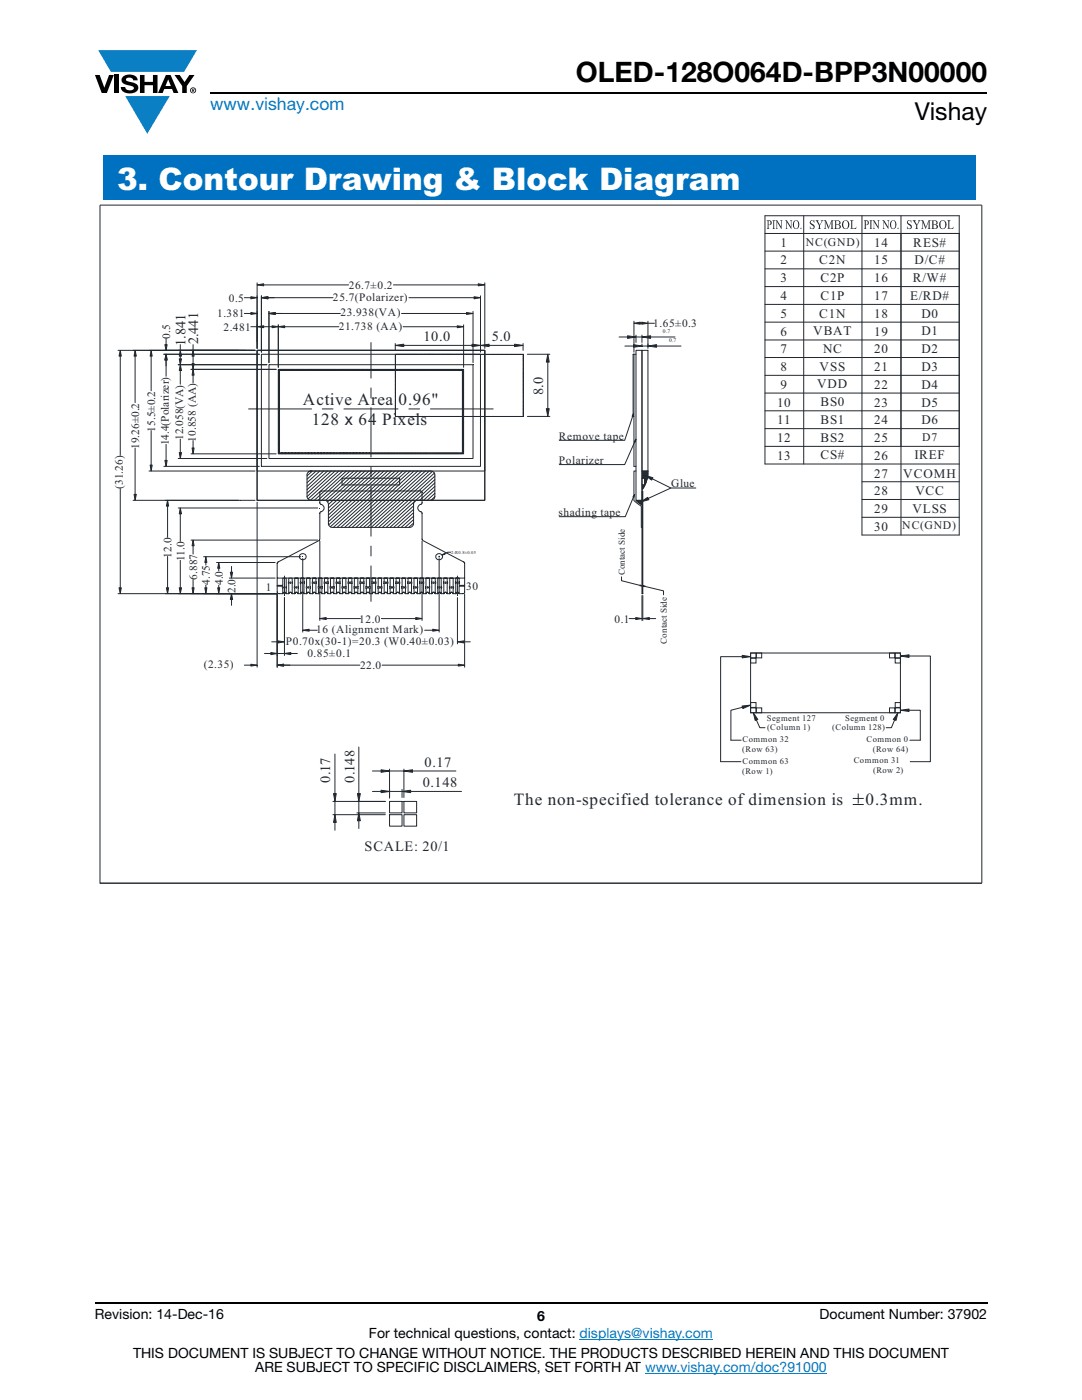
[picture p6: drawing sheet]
<svg xmlns="http://www.w3.org/2000/svg" width="216mm" height="279mm" viewBox="0 0 216 279" stroke-linecap="round" stroke-linejoin="round" font-family="sans-serif">
<defs><g id="words">
<text font-size="6.2" fill="#fff" x="23.4" y="37.9">3. Contour Drawing &amp; Block Diagram</text>
<text font-size="5.6" x="114.9" y="16.4">OLED-128O064D-BPP3N00000</text>
<text font-size="4.9" x="182.5" y="24">Vishay</text>
<text font-size="3.5" fill="#007ec4" x="42" y="21.9">www.vishay.com</text>
<g font-size="3.4" fill="#212830">
<text x="60.4" y="80.9">Active Area 0.96&quot;</text>
<text x="62.2" y="84.8">128 x 64 Pixels</text>
<text x="102.5" y="160.7">The non-specified tolerance of dimension is</text>
<text x="172.7" y="160.7">0.3mm.</text>
</g>
<g font-size="2.9" fill="#212830">
<text x="37" y="69" transform="rotate(-90 37 69)">1.841</text>
<text x="39.5" y="68.7" transform="rotate(-90 39.5 68.7)">2.441</text>
<text x="84.5" y="68.1">10.0</text>
<text x="98.1" y="68.1">5.0</text>
<text x="108.4" y="78.8" transform="rotate(-90 108.4 78.8)">8.0</text>
<text x="84.7" y="153.1">0.17</text>
<text x="65.9" y="156.2" transform="rotate(-90 65.9 156.2)">0.17</text>
<text x="70.7" y="156.2" transform="rotate(-90 70.7 156.2)">0.148</text>
<text x="84.4" y="157.1">0.148</text>
<text x="72.7" y="169.8">SCALE: 20/1</text>
</g>
<g font-size="2.8">
<text x="18.9" y="263.3">Revision: 14-Dec-16</text>
<text x="107.2" y="263.6">6</text>
<text x="163.6" y="263.3">Document Number: 37902</text>
<text x="73.6" y="267.1">For technical questions, contact: displays@vishay.com</text>
<text x="26.5" y="271">THIS DOCUMENT IS SUBJECT TO CHANGE WITHOUT NOTICE. THE PRODUCTS DESCRIBED HEREIN AND THIS DOCUMENT</text>
<text x="50.9" y="273.8">ARE SUBJECT TO SPECIFIC DISCLAIMERS, SET FORTH AT www.vishay.com/doc?91000</text>
</g>
<g font-size="2.6" fill="#212830">
<text x="155.8" y="52.8">2</text>
<text x="155.8" y="49.3">1</text>
<text x="163.5" y="52.8">C2N</text>
<text x="174.5" y="52.8">15</text>
<text x="174.5" y="49.2">14</text>
<text x="182.2" y="49.2">RES#</text>
<text x="182.5" y="52.7">D/C#</text>
<text x="155.8" y="56.3">3</text>
<text x="155.8" y="59.9">4</text>
<text x="163.7" y="56.3">C2P</text>
<text x="163.7" y="59.9">C1P</text>
<text x="174.5" y="56.3">16</text>
<text x="174.5" y="59.9">17</text>
<text x="181.6" y="59.8">E/RD#</text>
<text x="182.2" y="56.3">R/W#</text>
<text x="155.8" y="63.4">5</text>
<text x="163.5" y="63.4">C1N</text>
<text x="174.5" y="63.4">18</text>
<text x="183.8" y="63.4">D0</text>
<text x="155.8" y="67">6</text>
<text x="155.8" y="70.5">7</text>
<text x="162.3" y="66.9">VBAT</text>
<text x="164.2" y="70.5">NC</text>
<text x="174.5" y="67">19</text>
<text x="174.5" y="70.5">20</text>
<text x="183.8" y="66.9">D1</text>
<text x="183.8" y="70.5">D2</text>
<text x="155.8" y="77.6">9</text>
<text x="155.8" y="74">8</text>
<text x="163.1" y="77.5">VDD</text>
<text x="163.5" y="74">VSS</text>
<text x="174.5" y="74">21</text>
<text x="174.5" y="77.6">22</text>
<text x="183.8" y="74">D3</text>
<text x="183.8" y="77.6">D4</text>
<text x="155.1" y="81.1">10</text>
<text x="163.7" y="81.1">BS0</text>
<text x="174.5" y="81.1">23</text>
<text x="183.8" y="81.1">D5</text>
<text x="155.1" y="84.7">11</text>
<text x="155.1" y="88.2">12</text>
<text x="163.7" y="84.6">BS1</text>
<text x="163.7" y="88.2">BS2</text>
<text x="174.5" y="84.7">24</text>
<text x="174.5" y="88.2">25</text>
<text x="183.8" y="84.7">D6</text>
<text x="155.1" y="91.7">13</text>
<text x="163.7" y="91.7">CS#</text>
<text x="174.5" y="91.8">26</text>
<text x="174.5" y="95.3">27</text>
<text x="180.2" y="95.3">VCOMH</text>
<text x="182.5" y="91.7">IREF</text>
<text x="174.5" y="98.8">28</text>
<text x="182.6" y="98.8">VCC</text>
<text x="174.5" y="102.4">29</text>
<text x="174.5" y="105.9">30</text>
<text x="182.1" y="102.4">VLSS</text>
</g>
<g font-size="2.3" fill="#212830">
<text x="160.8" y="49.2">NC(GND)</text>
<text x="66.4" y="60">25.7(Polarizer)</text>
<text x="69.6" y="57.6">26.7±0.2</text>
<text x="43.3" y="63.3">1.381</text>
<text x="44.6" y="66">2.481</text>
<text x="45.7" y="60.2">0.5</text>
<text x="67.6" y="65.8">21.738 (AA)</text>
<text x="67.9" y="63.1">23.938(VA)</text>
<text x="130.4" y="65.3">1.65±0.3</text>
<text x="33.9" y="67.6" transform="rotate(-90 33.9 67.6)">0.5</text>
<text x="27.8" y="89.6" transform="rotate(-90 27.8 89.6)">19.26±0.2</text>
<text x="31" y="86.1" transform="rotate(-90 31 86.1)">15.5±0.2</text>
<text x="33.7" y="88.9" transform="rotate(-90 33.7 88.9)">14.4(Polarizer)</text>
<text x="36.6" y="87.8" transform="rotate(-90 36.6 87.8)">12.058(VA)</text>
<text x="39.1" y="88.1" transform="rotate(-90 39.1 88.1)">10.858 (AA)</text>
<text x="111.5" y="87.7">Remove tape</text>
<text x="184" y="88.1">D7</text>
<text x="111.5" y="92.6">Polarizer</text>
<text x="24.5" y="97.5" transform="rotate(-90 24.5 97.5)">(31.26)</text>
<text x="133.9" y="97.2">Glue</text>
<text x="111.5" y="103">shading tape</text>
<text x="180" y="105.6">NC(GND)</text>
<text x="34.2" y="111.3" transform="rotate(-90 34.2 111.3)">12.0</text>
<text x="36.8" y="112" transform="rotate(-90 36.8 112)">11.0</text>
<text x="39.3" y="115.7" transform="rotate(-90 39.3 115.7)">6.887</text>
<text x="41.9" y="116.7" transform="rotate(-90 41.9 116.7)">4.75</text>
<text x="44.5" y="116.8" transform="rotate(-90 44.5 116.8)">4.0</text>
<text x="47" y="118.3" transform="rotate(-90 47 118.3)">2.0</text>
<text x="53" y="117.9">1</text>
<text x="93" y="117.8">30</text>
<text x="71.7" y="124.2">12.0</text>
<text x="122.6" y="124.2">0.1</text>
<text x="57" y="128.6">P0.70x(30-1)=20.3 (W0.40±0.03)</text>
<text x="61.3" y="131.2">0.85±0.1</text>
<text x="63.1" y="126.3">16 (Alignment Mark)</text>
<text x="40.7" y="133.3">(2.35)</text>
<text x="71.8" y="133.5">22.0</text>
</g>
<g font-size="1.8" fill="#212830">
<text x="124.7" y="114.8" transform="rotate(-90 124.7 114.8)">Contact Side</text>
<text x="133.1" y="128.5" transform="rotate(-90 133.1 128.5)">Contact Side</text>
</g>
<g font-size="1.7" fill="#212830">
<text x="153" y="143.8">Segment 127</text>
<text x="168.6" y="143.8">Segment 0</text>
<text x="148.1" y="150">(Row 63)</text>
<text x="148.1" y="148">Common 32</text>
<text x="153.1" y="145.8">(Column 1)</text>
<text x="166" y="145.8">(Column 128)</text>
<text x="172.9" y="148">Common 0</text>
<text x="174.2" y="150">(Row 64)</text>
<text x="148.1" y="154.5">(Row 1)</text>
<text x="148.1" y="152.5">Common 63</text>
<text x="170.3" y="152.3">Common 31</text>
<text x="174.2" y="154.3">(Row 2)</text>
</g>
<g font-size="1.1" fill="#212830">
<text x="132.3" y="66.5">0.7</text>
<text x="133.5" y="68.3">0.7</text>
</g>
<text font-size=".9" fill="#212830" x="90" y="110.5">2-R0.8±0.05</text>
</g></defs>
<g fill="#0a7fc3">
<path d="M19.6 10h19.7l-2.6 4.3h-1.1h-13.5z"/>
<path d="M25 19.2h8.9l-4.5 7.5z"/>
</g>
<g fill="#000">
<path d="M18.9 15h1l.9 2.5 1-2.5h.9l-1.4 3.6h-1zM22.9 15h.9v3.6h-.9zM24.6 15.3a2.1 2.1 0 0 1 2.8 .3l.1 .4h-.9a.79 .79 0 0 0-.7-.5 .79 .79 0 0 0-.8 .4l.3 .3 1 .2a1.08 1.08 0 0 1 1.2 1 1.08 1.08 0 0 1-1.1 1.2 1.73 1.73 0 0 1-2.4-1.2h.9a.96 .96 0 0 0 .8 .6 .96 .96 0 0 0 .9-.4 1.31 1.31 0 0 0-1.2-.6 1.03 1.03 0 0 1-1.1-.6 1.03 1.03 0 0 1 .2-1.1zM27.9 15h.9v1.3h1.7v-1.3h.9v3.6h-.9v-1.6h-1.7v1.6h-.9zM34.8 15h1.1l.9 1.4 1-1.4h1l-1.5 2.2v1.4h-.9v-1.4z"/>
<path d="M33.6 15.9l.5 1.3h-1.1zM33.1 15l-1.6 3.6h1l.3-.8h1.5l.3 .8h1l-1.6-3.6z"/>
<path d="M38.4 17.8h.2v.2h-.2zM38.3 17.7v.7h.1v-.3l.4 .3-.2-.3 .2-.2-.1-.2z"/>
<path d="M38.1 18a.46 .46 0 0 1 .9 0 .46 .46 0 0 1-.9 0zM37.9 18a.6 .6 0 0 0 1.2 0 .6 .6 0 0 0-1.2 0z"/>
</g>
<path d="M42 18.6h155M18.9 260h178.1" fill="none" stroke="#000" stroke-width=".36"/>
<path d="M115.6 267.3h26.7M128.7 274h36.3" fill="none" stroke="#007ec4" stroke-width=".2"/>
<path d="M18.9 30.7h178.1v172.8h-178.1z" fill="#fff"/>
<path d="M20.6 31.1h174.2v8.8h-174.2z" fill="#0070c0"/>
<g fill="none" stroke="#212830" stroke-width=".2">
<path d="M20 40.9h175.9v135.4h-175.9zM149.8 130.3h29.9v11.9h-29.9zM149.8 131.3h1.1v1h-1.1zM149.8 130.3h1.1v1h-1.1zM150.9 130.3h1.1v1h-1.1zM177.5 130.3h1.1v1h-1.1zM178.6 130.3h1.1v1h-1.1zM178.6 131.3h1.1v1h-1.1zM149.8 140.2h1.1v1h-1.1zM149.8 141.3h1.1v.9h-1.1zM150.9 141.3h1.1v.9h-1.1zM170.2 159.3h2.1"/>
<path d="M171.2 158.4v2M177.5 141.3h1.1v.9h-1.1zM178.6 141.3h1.1v.9h-1.1zM178.6 140.2h1.1v1h-1.1zM20 176.3h175.9M170.2 160.6h2.1"/>
</g>
<path d="M148.1 130.8l1.7 .3-1.7 .2z" fill="#212830"/>
<path d="M148.1 131.1h-4.3v20.9h4.1M148.1 130.8l1.7 .3-1.7 .2z" fill="none" stroke="#212830" stroke-width=".2"/>
<path d="M148.1 140.9l1.7-.2-1.6 .7z" fill="#212830"/>
<path d="M148.1 140.9l1.7-.2-1.6 .7zM148.2 141.1l-2.4 .6v6h2.1" fill="none" stroke="#212830" stroke-width=".2"/>
<path d="M150.3 142.2l.9 1.4-.5 .2z" fill="#212830"/>
<path d="M150.3 142.2l.9 1.4-.5 .2zM150.9 143.7l.7 1.5h1" fill="none" stroke="#212830" stroke-width=".2"/>
<path d="M179.7 130.9l1.7-.2v.5z" fill="#212830"/>
<path d="M179.7 130.9l1.7-.2v.5zM181.4 130.9h4.2v21.1h-4" fill="none" stroke="#212830" stroke-width=".2"/>
<path d="M179.7 141.7l1.7-.2v.5z" fill="#212830"/>
<path d="M179.7 141.7l1.7-.2v.5zM181.4 141.7h2.2v6h-2.1" fill="none" stroke="#212830" stroke-width=".2"/>
<path d="M179.2 142.2l-.4 1.6-.6-.2z" fill="#212830"/>
<path d="M178.5 143.7l-.6 1.5h-1.1M179.2 142.2l-.4 1.6-.6-.2z" fill="none" stroke="#212830" stroke-width=".2"/>
<g fill="#212830">
<path d="M161.6 45.1l.2 .5h.3l-.5 .1z" fill-rule="evenodd"/>
<path d="M162 44l.5-.1v.6l-.3-.4z" fill-rule="evenodd"/>
<path d="M161.7 44.1l.3-.2 .3 .1-.5 .1a.49 .49 0 0 0 .5 .7l.3 .5-.1 .3-.2 .1-.6-.1h.6v-.4a1.11 1.11 0 0 1-.7-1z" fill-rule="evenodd"/>
<path d="M163.8 44h.5l-.2 .1-.5 .9 .3-.9z" fill-rule="evenodd"/>
<path d="M162.7 44h.7l-.2 .1 .4 .9 .1 .6 .2 .1h-.7l.2-.1v-.6z" fill-rule="evenodd"/>
<path d="M164.6 44.1l.1 .1v1.4l.2 .1h-.5l.2-.3z" fill-rule="evenodd"/>
<path d="M165.9 44.2l.3-.1-.1 1.3 .2 .3h-.6l.2-.1z" fill-rule="evenodd"/>
<path d="M164.4 44h.4l.6 1.3-.1 .4-.6-1.5z" fill-rule="evenodd"/>
<path d="M165.9 44h.4l-.4 .2-.6 1.5z" fill-rule="evenodd"/>
<path d="M167.1 44.9h.6v.6l-.1 .1h-.5l.3-.1 .1-.2v-.2z" fill-rule="evenodd"/>
<path d="M166.5 44h.6l-.2 .1v.6l.6 .1-.6 .1v.7h.7l-1.2 .1 .2-.3v-1.1z" fill-rule="evenodd"/>
<path d="M166.4 44h.7a.47 .47 0 0 1 .6 .2 .47 .47 0 0 1-.2 .6h-.4l.3-.2v-.4z" fill-rule="evenodd"/>
<path d="M168.2 44.1l.5-.1a.9 .9 0 0 0-.5 .8 .9 .9 0 0 0 .5 .8 .73 .73 0 0 1-.7-.3 .73 .73 0 0 1 .1-.8z" fill-rule="evenodd"/>
<path d="M168.4 44a.86 .86 0 0 1 1.1 .8 .86 .86 0 0 1-1 .9 .9 .9 0 0 0 .6-1.5l-.2-.2z" fill-rule="evenodd"/>
<path d="M169.6 45.7l1-.1 .3-.4-.1 .5z" fill-rule="evenodd"/>
<path d="M169.6 44h.7l-.2 .1v1.4l.2 .1-.6 .1 .2-.3v-1.1z" fill-rule="evenodd"/>
</g>
<path d="M152.6 43.1h38.8M152.6 46.6h38.8" fill="none" stroke="#212830" stroke-width=".2"/>
<g fill="#212830">
<path d="M153.1 44.1h.4h-.2v.7l.2 .1h-.2v.5l.3 .3h-.6l.2-.3z" fill-rule="evenodd"/>
<path d="M153 44h.4a.48 .48 0 0 1 .6 .5 .48 .48 0 0 1-.7 .4 .41 .41 0 0 0 .5-.4 .41 .41 0 0 0-.3-.4z" fill-rule="evenodd"/>
<path d="M154.1 44h.6l-.2 .3v1.1l.2 .3h-.6l.2-.3v-1.3z" fill-rule="evenodd"/>
<path d="M155 44.2l.1 .1v1.3l.1 .1h-.4l.2-.1z" fill-rule="evenodd"/>
<path d="M154.7 44h.4l.8 1.3v.4z" fill-rule="evenodd"/>
<path d="M155.7 44h.4l-.1 .1v1.6l-.2-1.6z" fill-rule="evenodd"/>
<path d="M156.9 44.2l.1 1.4 .2 .1h-.5l.2-.1z" fill-rule="evenodd"/>
<path d="M156.7 44h.3l.8 1.3 .1 .4z" fill-rule="evenodd"/>
<path d="M157.7 44h.4l-.2 .1v1.6l-.1-1.4z" fill-rule="evenodd"/>
<path d="M158.4 44.1l.4-.1a.95 .95 0 0 0 0 1.6l-.1 .1a1.13 1.13 0 0 1-.3-1.6z" fill-rule="evenodd"/>
<path d="M158.6 44h.1a.88 .88 0 0 1 .8 .9 .88 .88 0 0 1-.8 .8 .94 .94 0 0 0 .6-.8 .94 .94 0 0 0-.5-.9z" fill-rule="evenodd"/>
<path d="M159.8 45.5h.1v.2h-.1z" fill-rule="evenodd"/>
</g>
<g fill="none" stroke="#212830" stroke-width=".2">
<path d="M152.6 43.1v49.5M160.4 43.1v49.5M172 46.6h19.4v42.5h-38.8M172 43.1v63.7M179.8 46.6v42.5M191.4 50.1h-38.8M191.4 53.7h-38.8M191.4 57.2h-38.8M191.4 60.8h-38.8M191.4 64.3h-38.8M191.4 67.8h-38.8M191.4 71.3l-38.8 .1"/>
<path d="M191.4 74.9h-38.8M191.4 78.4h-38.8M191.4 82h-38.8M191.4 85.5h-38.8"/>
</g>
<g fill="#212830">
<path d="M181 45.1l.2 .5h.2l-.4 .1z" fill-rule="evenodd"/>
<path d="M181.4 44l.4-.1v.6l-.2-.4z" fill-rule="evenodd"/>
<path d="M181.1 44.1l.3-.2 .4 .1-.6 .1-.1 .2 .2 .3a.57 .57 0 0 1 .6 .5 .57 .57 0 0 1-.5 .6l-.3-.1h.5a.61 .61 0 0 0-.5-.9l-.1-.3z" fill-rule="evenodd"/>
<path d="M183.2 44h.5l-.2 .1-.5 .9 .3-.9z" fill-rule="evenodd"/>
<path d="M182.1 44h.6l-.1 .1v.2a1.58 1.58 0 0 1 .5 1.3l.1 .1h-.6l.2-.1v-.6z" fill-rule="evenodd"/>
<path d="M184 44.1l.1 .1v1.4l.2 .1h-.5l.2-.3z" fill-rule="evenodd"/>
<path d="M185.3 44.2l.2-.1v1.3v.2l.2 .1h-.6l.2-.1z" fill-rule="evenodd"/>
<path d="M183.8 44h.4l.6 1.3-.1 .4-.6-1.5z" fill-rule="evenodd"/>
<path d="M185.3 44h.4l-.4 .2-.6 1.5z" fill-rule="evenodd"/>
<path d="M186.5 44.9l.6 .1 .1 .2-.3 .4h-.4l.3-.1 .1-.2v-.2z" fill-rule="evenodd"/>
<path d="M185.9 44h.6l-.2 .1v.6l.6 .1-.6 .1v.7h.6l-1.1 .1 .2-.1v-1.5z" fill-rule="evenodd"/>
<path d="M185.8 44h.7a.47 .47 0 0 1 .5 .2 .47 .47 0 0 1-.1 .6h-.4l.3-.2v-.4z" fill-rule="evenodd"/>
<path d="M187.6 44.1l.5-.1a.9 .9 0 0 0-.5 .8 .9 .9 0 0 0 .5 .8 .82 .82 0 0 1-.7-.5 .82 .82 0 0 1 .2-.9z" fill-rule="evenodd"/>
<path d="M187.8 44a.86 .86 0 0 1 1.1 .8 .86 .86 0 0 1-1 .9 .89 .89 0 0 0 .7-.8 .89 .89 0 0 0-.5-.9z" fill-rule="evenodd"/>
<path d="M189 45.7l1-.1 .3-.4-.1 .5z" fill-rule="evenodd"/>
<path d="M189 44h.7l-.3 .3v1.1l.3 .2-.6 .1 .1-.3v-1.1z" fill-rule="evenodd"/>
<path d="M172.5 44.1h.4l-.1 1.5 .1 .1h-.5l.2-.1z" fill-rule="evenodd"/>
<path d="M172.4 44l.9 .1v.6l-.2 .2h-.3a.41 .41 0 0 0 .4-.4 .41 .41 0 0 0-.3-.4z" fill-rule="evenodd"/>
<path d="M173.5 44h.5l-.1 .3v1.3l.1 .1h-.5l.2-.1v-1.5z" fill-rule="evenodd"/>
<path d="M174.4 44.2l.1 1.4 .1 .1h-.4l.2-.3z" fill-rule="evenodd"/>
<path d="M174.1 44h.4l.7 1.3 .1 .4z" fill-rule="evenodd"/>
<path d="M175.1 44h.4l-.2 .3v1.4l-.1-1.6z" fill-rule="evenodd"/>
<path d="M176.3 44.2l.1 1.4 .2 .1h-.5l.2-.3z" fill-rule="evenodd"/>
<path d="M176 44h.4l.8 1.3v.4z" fill-rule="evenodd"/>
<path d="M177 44h.5l-.2 .3v1.4l-.1-1.6z" fill-rule="evenodd"/>
<path d="M177.8 44.1l.4-.1a.99 .99 0 0 0 0 1.6l-.2 .1a1.07 1.07 0 0 1-.2-1.6z" fill-rule="evenodd"/>
<path d="M177.9 44h.2a.88 .88 0 0 1 .8 .9 .88 .88 0 0 1-.9 .8 .92 .92 0 0 0 .7-.7 .92 .92 0 0 0-.3-1z" fill-rule="evenodd"/>
<path d="M179.1 45.5h.2v.2h-.2z" fill-rule="evenodd"/>
</g>
<path d="M179.8 43.1v63.7M191.4 43.1v63.7h-19.4M152.6 92.6h38.8M172 96.1h19.4M172 99.7h19.4M172 103.2h19.4M74.3 157.9h1.7M77.7 157.5v1.7M77.7 157.9h2.5M80.2 157.5v1.7M81.9 157.9h10.2" fill="none" stroke="#212830" stroke-width=".2"/>
<path d="M76 157.7l1.7 .3-1.7 .2z" fill="#212830"/>
<path d="M76 157.7l1.7 .2-1.7 .3z" fill="none" stroke="#212830" stroke-width=".2"/>
<path d="M80.2 158l1.7-.3v.5z" fill="#212830"/>
<path d="M74.3 153.9h1.7M77.7 153.5v5.8M77.7 153.9h2.9M80.2 157.9l1.7-.2v.5zM80.6 153.5v5.7M82.3 153.9h8.7" fill="none" stroke="#212830" stroke-width=".2"/>
<path d="M76 153.6l1.7 .3-1.7 .2z" fill="#212830"/>
<path d="M76 153.6l1.7 .3-1.7 .2z" fill="none" stroke="#212830" stroke-width=".2"/>
<path d="M80.6 153.9l1.7-.3v.5z" fill="#212830"/>
<path d="M71.2 159.9h5.7M71.6 149.1v9.3M71.6 159.9v2.3M80.6 153.9l1.7-.3v.5zM71.2 162.2h5.7M71.6 163.8v1.5" fill="none" stroke="#212830" stroke-width=".2"/>
<path d="M71.6 162.2l.3 1.6h-.6z" fill="#212830"/>
<path d="M71.6 162.2l.3 1.6h-.6z" fill="none" stroke="#212830" stroke-width=".2"/>
<path d="M71.3 158.4h.6l-.3 1.5z" fill="#212830"/>
<path d="M66.4 159.9h10.5M66.8 150.5v7.9M66.8 159.9v2.7M71.3 158.4h.6l-.3 1.5zM66.4 162.6h10.5M66.8 164.1v1.6" fill="none" stroke="#212830" stroke-width=".2"/>
<path d="M66.8 162.6l.3 1.5h-.5z" fill="#212830"/>
<path d="M66.8 162.6l.3 1.5h-.5z" fill="none" stroke="#212830" stroke-width=".2"/>
<path d="M66.6 158.4h.5l-.3 1.5z" fill="#212830"/>
<path d="M35.6 72.8h17.7M36 73.9v2.8M35.6 91.5h17.7M36 87.6v2.7M66.6 158.4h.5l-.3 1.5z" fill="none" stroke="#212830" stroke-width=".2"/>
<path d="M36 72.8l.2 1.1h-.4z" fill="#212830"/>
<path d="M36 72.8l.2 1.1h-.4z" fill="none" stroke="#212830" stroke-width=".2"/>
<path d="M35.8 90.3h.4l-.2 1.2z" fill="#212830"/>
<path d="M29.7 69.9h21.2M30.2 71.1v6.9M29.7 94h21.2M30.2 85.9v6.9M35.8 90.3h.4l-.2 1.2z" fill="none" stroke="#212830" stroke-width=".2"/>
<path d="M30 92.8h.4l-.2 1.2z" fill="#212830"/>
<path d="M30 92.8h.4l-.2 1.2z" fill="none" stroke="#212830" stroke-width=".2"/>
<path d="M30.2 69.9l.2 1.2h-.4z" fill="#212830"/>
<path d="M51.3 56.4v13.1M52.6 56.9h17M78.5 56.9h16.9M96.7 56.4v13.1M30.2 69.9l.2 1.2h-.4z" fill="none" stroke="#212830" stroke-width=".2"/>
<path d="M95.4 56.6l1.3 .3-1.3 .1z" fill="#212830"/>
<path d="M95.4 56.6l1.3 .3-1.3 .1z" fill="none" stroke="#212830" stroke-width=".2"/>
<path d="M51.3 56.9l1.3-.3v.4z" fill="#212830"/>
<path d="M51.3 56.9l1.3-.3v.4zM23.5 69.9h27.4M24 71.1v19.8M24 97.5v19.8M23.5 118.5h31.7" fill="none" stroke="#212830" stroke-width=".2"/>
<path d="M23.8 117.3h.4l-.2 1.2z" fill="#212830"/>
<path d="M23.8 117.3h.4l-.2 1.2z" fill="none" stroke="#212830" stroke-width=".2"/>
<path d="M24 69.9l.2 1.2h-.4z" fill="#212830"/>
<path d="M24 69.9l.2 1.2h-.4zM33 99.9h17.9M33 118.5h22.2M33.4 101v6.2M33.4 111v6.3" fill="none" stroke="#212830" stroke-width=".2"/>
<path d="M33.4 99.9l.2 1.1h-.4z" fill="#212830"/>
<path d="M33.4 99.9l.2 1.1h-.4z" fill="none" stroke="#212830" stroke-width=".2"/>
<path d="M33.2 117.3h.4l-.2 1.2z" fill="#212830"/>
<path d="M33.2 117.3h.4l-.2 1.2z" fill="none" stroke="#212830" stroke-width=".2"/>
<g fill="none" stroke="#212830" stroke-width=".2">
<path d="M51.3 69.9h45.4v29.9h-45.4zM74 68.4v7.1M74 77.4v2M49.6 81.6h12.6M51.3 99.8h.1M62.3 94l-1 1M63.1 94l-1.8 1.6M63.8 94l-2.5 2.3M64.3 81.6h2.1M64.6 94l-3.3 3.1M65.4 94l-4.1 3.7M66.1 94l-4.8 4.4"/>
<path d="M66.9 94l-5.6 5.1M67.6 94l-6.1 5.6M68.4 94l-6.4 5.8M68.6 81.6h10.8M69.1 94l-6.4 5.9M69.9 94l-6.5 5.9M70.6 94l-6.4 5.9M71.4 94l-6.5 5.9M72.1 94l-6.7 6.2M72.9 94l-7.4 6.7M73.6 94l-8.1 7.4M74 81.4v9.8"/>
<path d="M74 93.2v2M74 97.1v9.9M74.4 94l-8.9 8.1M75.1 94l-9.6 8.8M75.9 94l-10.4 9.4M76.6 94l-11.1 10.1M77.4 94l-11.8 10.8M78.1 94l-12.2 11.1M78.9 94l-12.4 11.3M79.6 94l-12.3 11.3M80.4 94l-12.4 11.3M81.1 94l-12.3 11.3"/>
<path d="M81.6 81.6h2.1M81.9 94l-12.4 11.3M82.6 94l-12.3 11.3M83.4 94l-12.4 11.3M84.1 94l-12.3 11.3M84.9 94l-12.3 11.3M85.7 94l-12.4 11.3M85.9 81.6h12.5M86.3 94.1l-12.2 11.2M86.7 94.4l-11.9 10.9M86.8 99.1l-.8 .7M86.8 98.5l-1.6 1.3"/>
<path d="M86.8 97.8l-2.3 2M86.8 95l-11.2 10.3M86.8 96.4l-9.7 8.9M86.8 97.1l-3.1 2.7M86.8 95.7l-10.5 9.6M60.4 111.5v14.7M74 109v2M74 112.9v7.1M82.5 104.4l-.9 .9M82.5 103.7l-1.7 1.6M82.5 103l-2.4 2.3M82.5 101.7l-3.9 3.6"/>
<path d="M82.5 102.3l-3.2 3M82.5 101l-4.7 4.3M87.6 111.5v14.7M61.7 125.8h1.6M84.7 125.8h1.6"/>
</g>
<path d="M86.3 125.6l1.3 .2-1.3 .2z" fill="#212830"/>
<path d="M86.3 125.6l1.3 .2-1.3 .2z" fill="none" stroke="#212830" stroke-width=".2"/>
<path d="M60.4 125.8l1.3-.2v.4z" fill="#212830"/>
<path d="M43.2 118.5h12M43.2 112.3h11.7M43.6 113.4v.5M43.6 116.8v.5M60.4 125.8l1.3-.2v.4z" fill="none" stroke="#212830" stroke-width=".2"/>
<path d="M43.4 117.3h.5l-.3 1.2z" fill="#212830"/>
<path d="M43.4 117.3h.5l-.3 1.2z" fill="none" stroke="#212830" stroke-width=".2"/>
<path d="M43.6 112.3l.3 1.1h-.5z" fill="#212830"/>
<path d="M38.1 107.8h25.3M38.1 118.5h17.1M38.5 108.9v1.7M38.5 115.7v1.6M43.6 112.3l.3 1.1h-.5z" fill="none" stroke="#212830" stroke-width=".2"/>
<path d="M38.3 117.3h.4l-.2 1.2z" fill="#212830"/>
<path d="M38.3 117.3h.4l-.2 1.2z" fill="none" stroke="#212830" stroke-width=".2"/>
<path d="M38.5 107.8l.2 1.1h-.4z" fill="#212830"/>
<path d="M35.6 101.4h27.8M35.6 118.5h19.6M36 102.6v5.4M36 111.8v5.5M38.5 107.8l.2 1.1h-.4z" fill="none" stroke="#212830" stroke-width=".2"/>
<path d="M35.8 117.3h.4l-.2 1.2z" fill="#212830"/>
<path d="M35.8 117.3h.4l-.2 1.2z" fill="none" stroke="#212830" stroke-width=".2"/>
<path d="M36 101.4l.2 1.2h-.4z" fill="#212830"/>
<path d="M36 101.4l.2 1.2h-.4zM40.6 111.1h19.4M40.6 118.5h14.6M41.1 112.3v.5M41.1 116.8v.5" fill="none" stroke="#212830" stroke-width=".2"/>
<path d="M41.1 111.1l.2 1.2h-.4z" fill="#212830"/>
<path d="M41.1 111.1l.2 1.2h-.4z" fill="none" stroke="#212830" stroke-width=".2"/>
<path d="M40.9 117.3h.4l-.2 1.2z" fill="#212830"/>
<g fill="none" stroke="#212830" stroke-width=".2">
<path d="M40.9 117.3h.4l-.2 1.2zM45.8 118.5h9.4M45.8 115.4h9.1M46.2 113v1.2M46.2 119.6v1.2"/>
<circle cx="60.4" cy="111.1" r=".66"/>
</g>
<path d="M46 114.2h.4l-.2 1.2z" fill="#212830"/>
<path d="M46 114.2h.4l-.2 1.2z" fill="none" stroke="#212830" stroke-width=".2"/>
<path d="M46.2 118.5l.2 1.1h-.4z" fill="#212830"/>
<path d="M46.2 118.5l.2 1.1h-.4zM63.8 108v15.8M84.2 108v15.8M65.1 123.5h6.8M76.1 123.5h6.8" fill="none" stroke="#212830" stroke-width=".2"/>
<path d="M82.9 123.2l1.3 .3-1.3 .1z" fill="#212830"/>
<path d="M83 123.2l1.2 .3-1.2 .1z" fill="none" stroke="#212830" stroke-width=".2"/>
<path d="M63.8 123.5l1.3-.3v.4z" fill="#212830"/>
<path d="M90 110.2h-.7l-.5 .3M63.8 123.5l1.3-.3v.4z" fill="none" stroke="#212830" stroke-width=".2"/>
<path d="M88.2 110.8l.5-.4 .1 .2z" fill="#212830"/>
<path d="M88.2 110.8l.5-.4 .1 .2z" fill="none" stroke="#212830" stroke-width=".2"/>
<g fill="none" stroke="#212830" stroke-width=".2">
<path d="M55.5 64.8v8.5M56.8 65.2h10.8M80.4 65.2h10.8M92.5 64.8v8.5M87.6 111.1h.1M87.6 111v.2"/>
<circle cx="87.7" cy="111.1" r=".67"/>
</g>
<path d="M91.2 65l1.3 .2-1.3 .2z" fill="#212830"/>
<path d="M91.2 65l1.3 .2-1.3 .2z" fill="none" stroke="#212830" stroke-width=".2"/>
<path d="M55.5 65.2l1.3-.2v.4z" fill="#212830"/>
<path d="M50.1 65.2h1.2M51.3 64.8v4.7M52.6 65.2h1.7M55.5 64.8v8.5M55.5 65.2l1.3-.2v.4z" fill="none" stroke="#212830" stroke-width=".2"/>
<path d="M54.3 65l1.2 .2-1.2 .2z" fill="#212830"/>
<path d="M54.3 65l1.2 .2-1.2 .2z" fill="none" stroke="#212830" stroke-width=".2"/>
<path d="M51.3 65.2l1.3-.2v.4z" fill="#212830"/>
<path d="M38.1 73.7h17M38.5 74.9v1.5M51.3 65.2l1.3-.2v.4zM38.1 90.6h17M38.5 87.9v1.5" fill="none" stroke="#212830" stroke-width=".2"/>
<path d="M38.5 73.7l.2 1.2h-.4z" fill="#212830"/>
<path d="M38.5 73.7l.2 1.2h-.4z" fill="none" stroke="#212830" stroke-width=".2"/>
<path d="M38.3 89.4h.4l-.2 1.2z" fill="#212830"/>
<path d="M38.1 73.7h17M38.1 69.9h12.8M38.5 68.8v1.1M38.5 71.1v1.4M38.3 89.4h.4l-.2 1.2z" fill="none" stroke="#212830" stroke-width=".2"/>
<path d="M38.3 72.5h.4l-.2 1.2z" fill="#212830"/>
<path d="M38.3 72.5h.4l-.2 1.2z" fill="none" stroke="#212830" stroke-width=".2"/>
<path d="M38.5 69.9l.2 1.2h-.4z" fill="#212830"/>
<path d="M38.5 69.9l.2 1.2h-.4zM56.8 119.3v9.2M91.3 119.3v9.2M54.2 128.1h1.3M92.5 128.1h1.3" fill="none" stroke="#212830" stroke-width=".2"/>
<path d="M55.5 127.9l1.3 .2-1.3 .2z" fill="#212830"/>
<path d="M55.5 127.9l1.3 .2-1.3 .2z" fill="none" stroke="#212830" stroke-width=".2"/>
<path d="M91.3 128.1l1.2-.2v.4z" fill="#212830"/>
<path d="M55.3 118.5v12.3M56.8 119.3v11.5M52.8 130.4h1.2M55.3 130.4h1.5M58 130.4h1.3M91.3 128.1l1.2-.2v.4z" fill="none" stroke="#212830" stroke-width=".2"/>
<path d="M54 130.2l1.3 .2-1.3 .2z" fill="#212830"/>
<path d="M54 130.2l1.3 .2-1.3 .2z" fill="none" stroke="#212830" stroke-width=".2"/>
<path d="M56.8 130.4l1.2-.2v.4z" fill="#212830"/>
<path d="M55.3 118.5v14.7M92.7 118.5v14.7M56.6 132.7h15.2M56.8 130.4l1.2-.2v.4zM76.2 132.7h15.2" fill="none" stroke="#212830" stroke-width=".2"/>
<path d="M91.4 132.6l1.3 .1-1.3 .2z" fill="#212830"/>
<path d="M91.4 132.6l1.3 .1-1.3 .2z" fill="none" stroke="#212830" stroke-width=".2"/>
<path d="M55.3 132.7l1.3-.1v.3z" fill="#212830"/>
<path d="M51.3 100.2v33M55.3 118.5v14.7M48.8 132.7h1.3M55.3 132.7l1.3-.1v.3zM56.6 132.7h1.3" fill="none" stroke="#212830" stroke-width=".2"/>
<path d="M55.3 132.7l1.3-.1v.3z" fill="#212830"/>
<path d="M55.3 132.7l1.3-.1v.3z" fill="none" stroke="#212830" stroke-width=".2"/>
<path d="M50.1 132.6l1.2 .1-1.2 .2z" fill="#212830"/>
<g fill="none" stroke="#212830" stroke-width=".2">
<path d="M53.7 62.2v10.2M54.9 62.6h13M80.1 62.6h13M94.4 62.2v10.2M63.9 98.1l.2-.1h19.9l.2 .2-.1 2.3a.85 .85 0 0 0-.7 .9 .85 .85 0 0 0 .7 .8l.2 5.6 8.4 4.5v6l-1.1 .2-.2-.3h-.2l-.2 .3h-.6l-.2-.3h-.2l-.2 .3h-.6l-.2-.3h-.2l-.2 .3h-.6l-.2-.3h-.2l-.2 .3h-.6a.29 .29 0 0 0-.3-.3 .29 .29 0 0 0-.3 .3h-.6l-.2-.3h-.2l-.2 .3h-.6a.29 .29 0 0 0-.3-.3 .29 .29 0 0 0-.3 .3h-.6a.29 .29 0 0 0-.3-.3 .29 .29 0 0 0-.2 .3h-.6l-.2-.3h-.3l-.1 .3h-.6l-.2-.3h-.2l-.2 .3h-.6l-.2-.3h-.2l-.2 .3h-.6l-.2-.3h-.2l-.2 .3h-.6l-.2-.3h-.2l-.2 .3h-.6l-.2-.3h-.2l-.2 .3h-.6a.29 .29 0 0 0-.3-.3 .29 .29 0 0 0-.3 .3h-.6l-.2-.3h-.2l-.2 .3h-.6a.29 .29 0 0 0-.3-.3 .29 .29 0 0 0-.3 .3h-.6a.29 .29 0 0 0-.3-.3 .29 .29 0 0 0-.3 .3h-.6a.29 .29 0 0 0-.3-.3 .29 .29 0 0 0-.2 .3h-.6l-.2-.3h-.3l-.1 .3h-.6l-.2-.3h-.2l-.2 .3h-.6l-.2-.3h-.2l-.2 .3h-.6l-.2-.3h-.2l-.2 .3h-.6l-.2-.3h-.2l-.2 .3h-.6l-.2-.3h-.2l-.2 .3h-.6a.29 .29 0 0 0-.3-.3 .29 .29 0 0 0-.3 .3h-.6l-.2-.3h-.2l-.2 .3h-.6a.29 .29 0 0 0-.3-.3 .29 .29 0 0 0-.3 .3h-.6a.29 .29 0 0 0-.3-.3 .29 .29 0 0 0-.2 .3h-.6a.31 .31 0 0 0-.3-.3 .31 .31 0 0 0-.3 .3h-.9l-.3-.3v-5.9l8.4-4.4 .1-.3 .1-5.4a.85 .85 0 0 0 .8-.8 .85 .85 0 0 0-.8-.9zM68.3 95.4h11.4v1.4h-11.4zM83.4 99.9a.79 .79 0 0 0-.9 .7v3.9M55.3 115.4h37.4M56.4 115.4h.7v3.1a.35 .35 0 0 0-.3-.3 .35 .35 0 0 0-.4 .3v-1.5h-1.1v-.2h1.1zM56.8 115v3.9M57.6 115.4h.7v3.1a.35 .35 0 0 0-.3-.3 .35 .35 0 0 0-.4 .3zM58.8 115.4h.7v3.1a.35 .35 0 0 0-.3-.3 .35 .35 0 0 0-.4 .3z"/>
<path d="M59 117.1h.2l.1 .2h-.3zM60 115.4h.7l.1 .8-.1 2.3-.3-.3h-.2l-.2 .3zM61.2 115.4h.6l.2 1.7-.2 1.4a.34 .34 0 0 0-.3-.3 .34 .34 0 0 0-.3 .3zM62.4 115.4h.6l.2 .9-.2 2.2-.4-.3-.2 .3zM62.6 116.2h.2l.1 .2h-.2zM63.6 115.4h.6l.1 1.8-.1 1.3-.4-.3-.2 .3zM63.8 117.1h.2a.16 .16 0 0 1 0 .3 .18 .18 0 0 1-.3-.2zM64.8 115.4h.6l.1 .9-.1 2.2-.2-.3h-.2l-.2 .3zM65 116.2h.2a.16 .16 0 0 1 0 .2 .16 .16 0 0 1-.2 0 .16 .16 0 0 1 0-.2zM65.5 100.6v3.9a.78 .78 0 0 0 .9 .8M65.9 115.4h.7l.1 1.8-.1 1.3-.2-.3h-.2l-.3 .3zM66.1 117.2l.3-.1a.17 .17 0 0 1 0 .3 .17 .17 0 0 1-.3-.1z"/>
<path d="M67.1 115.4h.7v3.1l-.2-.3h-.2l-.3 .3v-2l-.1-.2zM67.3 116.2h.3a.17 .17 0 0 1-.1 .2 .17 .17 0 0 1-.2 0zM68.3 115.4h.7v3.1l-.2-.3h-.3l-.2 .3-.1-1.3zM68.5 117.1h.2a.15 .15 0 0 1 .1 .2 .15 .15 0 0 1-.2 .1zM69.5 115.4h.7v3.1a.35 .35 0 0 0-.3-.3 .35 .35 0 0 0-.4 .3zM70.7 115.4h.7v3.1a.35 .35 0 0 0-.3-.3 .35 .35 0 0 0-.4 .3zM71.9 115.4h.7v3.1a.35 .35 0 0 0-.4-.3 .35 .35 0 0 0-.3 .3zM73.1 115.4h.6l.2 1.7-.2 1.4-.2-.3h-.2l-.2 .3zM74.3 115.4h.6l.2 .9-.2 2.2a.35 .35 0 0 0-.3-.3 .35 .35 0 0 0-.3 .3zM74.5 116.2h.2l.1 .2h-.2zM75.5 115.4h.6l.1 1.8-.1 1.3-.4-.3-.2 .3zM75.7 117.1h.2a.16 .16 0 0 1 0 .2 .16 .16 0 0 1-.2 0 .16 .16 0 0 1 0-.2z"/>
<path d="M76.7 115.4h.6l.1 .9-.1 2.2-.2-.3h-.2l-.2 .3zM76.9 116.2h.2l.1 .2h-.3zM77.8 115.4h.7l.1 1.8-.1 1.3-.2-.3h-.2l-.3 .3zM78 117.2l.3-.1a.17 .17 0 0 1 0 .3 .17 .17 0 0 1-.3-.1zM79 115.4h.7v3.1l-.2-.3h-.2l-.3 .3zM79.2 116.2h.3v.2h-.2h-.1zM80.2 115.4h.7v3.1l-.2-.3h-.2l-.3 .3-.1-1.3zM81.4 115.4h.7v3.1l-.2-.3h-.3l-.2 .3v-2l-.1-.2zM81.6 116.2h.3v.2h-.3zM82.6 115.4h.7v3.1a.35 .35 0 0 0-.3-.3 .35 .35 0 0 0-.4 .3zM83.8 115.4h.7v3.1a.35 .35 0 0 0-.3-.3 .35 .35 0 0 0-.4 .3zM85 115.4h.7v3.1l-.3-.3h-.2l-.2 .3z"/>
<path d="M85.2 117.1l.3 .1-.2 .2-.1-.1zM86.2 115.4h.6l.2 .8-.2 2.3a.35 .35 0 0 0-.3-.3 .35 .35 0 0 0-.3 .3zM86.4 116.2h.2l.1 .2h-.3zM87.3 115.4h.7l.1 1.8-.1 1.3-.4-.3-.3 .3zM87.6 117.1h.2l.1 .2-.3 .1zM88.6 115.4h.6l.1 .9-.1 2.2-.4-.3-.2 .3zM88.8 116.2h.2l.1 .2h-.3zM89.8 115.4h.6l.1 1.8-.1 1.3-.2-.3h-.2l-.2 .3zM90 117.1h.2a.16 .16 0 0 1 0 .2 .16 .16 0 0 1-.2 0 .16 .16 0 0 1 0-.2zM90.9 115.4h.7l.1 .9-.1 .5h1.1v.2h-1.1v1.5l-.2-.3h-.2l-.3 .3zM91.2 116.2h.2a.17 .17 0 0 1 0 .2 .17 .17 0 0 1-.3 0zM91.3 115v3.9"/>
<path d="M50.1 132.6l1.2 .1-1.2 .2z"/>
<circle cx="56.8" cy="117.2" r=".17"/>
<circle cx="58" cy="116.3" r=".17"/>
<circle cx="60.4" cy="116.3" r=".16"/>
<circle cx="61.5" cy="117.2" r=".16"/>
<circle cx="69.9" cy="116.3" r=".17"/>
<circle cx="71.1" cy="117.2" r=".17"/>
<circle cx="72.3" cy="116.3" r=".16"/>
<circle cx="73.4" cy="117.2" r=".16"/>
<circle cx="80.6" cy="117.2" r=".17"/>
<circle cx="83" cy="117.2" r=".18"/>
<circle cx="84.2" cy="116.3" r=".17"/>
</g>
<path d="M93.1 62.4l1.3 .2-1.3 .1z" fill="#212830"/>
<path d="M93.1 62.4l1.3 .2-1.3 .1z" fill="none" stroke="#212830" stroke-width=".2"/>
<path d="M53.7 62.6l1.2-.2v.3z" fill="#212830"/>
<path d="M26.5 69.9h21.1M27 71.1v9.2M53.7 62.6l1.2-.2v.3zM26.5 99.9h21.1M27 89.4v9.3" fill="none" stroke="#212830" stroke-width=".2"/>
<path d="M26.8 98.7h.4l-.2 1.1z" fill="#212830"/>
<path d="M26.8 98.7h.4l-.2 1.1z" fill="none" stroke="#212830" stroke-width=".2"/>
<path d="M27 69.9l.2 1.2h-.4z" fill="#212830"/>
<path d="M27 69.9l.2 1.2h-.4zM35.6 72.8h17.7M35.6 69.9h13.4M36 68.8v1.1M36 71.1v.5" fill="none" stroke="#212830" stroke-width=".2"/>
<path d="M35.8 71.6h.4l-.2 1.2z" fill="#212830"/>
<path d="M35.8 71.6h.4l-.2 1.2z" fill="none" stroke="#212830" stroke-width=".2"/>
<path d="M36 69.9l.2 1.2h-.4z" fill="#212830"/>
<path d="M36 69.9l.2 1.2h-.4zM48.8 62.6h1.3M51.3 62.1v6.1M53.7 62.1v10.3M54.9 62.6h1.3" fill="none" stroke="#212830" stroke-width=".2"/>
<path d="M53.7 62.6l1.2-.2v.3z" fill="#212830"/>
<path d="M53.7 62.6l1.2-.2v.3z" fill="none" stroke="#212830" stroke-width=".2"/>
<path d="M50.1 62.4l1.2 .2-1.2 .1z" fill="#212830"/>
<path d="M50.1 62.4l1.2 .2-1.2 .1z" fill="none" stroke="#212830" stroke-width=".2"/>
<g fill="none" stroke="#212830" stroke-width=".2">
<path d="M52.2 59v11.3M53.5 59.4h13M81.6 59.4h13M95.9 59v11.3M78.9 70.9h.1M78.9 71.1h.1M78.9 71.2v.1M78.9 71.4v.1M78.9 71.6v.1M78.9 71.8v.1M78.9 72v.1M78.9 72.2v.1"/>
<path d="M78.9 72.4v.1M78.9 72.6v.1M78.9 72.8v.1M78.9 73v.1M78.9 73.2v.1M78.9 73.4v.1M78.9 73.6v.1M78.9 73.8h.1M78.9 74h.1M78.9 74.2v.1M78.9 74.4h.1M78.9 74.5v.1"/>
<path d="M78.9 74.7v.1M78.9 74.9v.1M78.9 75.1v.1M78.9 75.3v.1M78.9 75.5v.1M78.9 75.7v.1M78.9 75.9v.1M78.9 76.1v.1M78.9 76.3v.1M78.9 76.5h.1M78.9 76.7v.1M78.9 76.9v.1"/>
<path d="M78.9 77.1h.1M78.9 77.3h.1M78.9 77.5v.1M78.9 77.6v.1M78.9 77.9h.1M78.9 78v.1M78.9 78.2v.1M78.9 78.4v.1M78.9 78.6v.1M78.9 78.8v.1M78.9 79v.1M78.9 79.2v.1"/>
<path d="M78.9 79.4v.1M78.9 79.6v.1M78.9 79.8h.1M78.9 80v.1M78.9 70.7h.1M79 70.7h.1M79.2 70.7h.1M79.4 70.7h.1M79.7 70.7h.1M79.9 70.7h.1M80.1 70.7h.1M80.3 70.7h.1"/>
<path d="M80.5 70.7h.1M80.7 70.7h.1M80.9 70.7h.2M81.1 70.7h.2M81.4 70.7h.1M81.6 70.7h.1M81.8 70.7h.1M82 70.7h.1M82.2 70.7h.1M82.4 70.7h.1M82.7 70.7h.1M82.9 70.7h.1"/>
<path d="M83.1 70.7h.1M83.3 70.7h.1M83.5 70.7h.1M83.7 70.7h.1M83.9 70.7h.1M84.1 70.7h.1M84.3 70.7h.1M84.6 70.7h.1M84.8 70.7h.1M85 70.7h.1M85.2 70.7h.1M85.4 70.7h.1"/>
<path d="M85.6 70.7h.1M85.8 70.7h.1M86.1 70.7h.1M86.3 70.7h.1M86.5 70.7h.1M86.7 70.7h.1M86.9 70.7h.1M87.1 70.7h.1M87.3 70.7h.1M87.5 70.7h.1M87.8 70.7h.1M88 70.7h.1"/>
<path d="M88.2 70.7h.1M88.4 70.7h.1M88.6 70.7h.1M88.8 70.7h.1M89 70.7h.1M89.2 70.7h.1M89.4 70.7h.1M89.7 70.7h.1M89.9 70.7h.1M90.1 70.7h.1M90.3 70.7h.1M90.5 70.7h.1"/>
<path d="M90.7 70.7h.1M90.9 70.7h.1M91.1 70.7h.1M91.4 70.7h.1M91.6 70.7h.1M91.8 70.7h.1M92 70.7h.1M92.2 70.7h.1M92.4 70.7h.1M92.6 70.7h.1M92.8 70.7h.2M93 70.7h.2"/>
<path d="M93.3 70.7h.1M93.5 70.7h.1M93.7 70.7h.1M93.9 70.7h.1M94.1 70.7h.1M94.4 70.7h.1M94.6 70.7h.1M94.8 70.7h.1M95 70.7h.1M95.2 70.7h.1M95.4 70.7h.1M95.6 70.7h.1"/>
<path d="M95.8 70.7h.1M96 70.7h.1M96.3 70.7h.1M96.5 70.7h.1M96.7 70.7h.1M96.9 70.7h.1M97.1 70.7h.1M97.3 70.7h.1M97.5 70.7h.1M97.8 70.7h.1M98 70.7h.1M98.2 70.7h.1"/>
<path d="M98.4 70.7h.1M98.6 70.7h.1M98.8 70.7h.1M99 70.7h.1M99.2 70.7h.1M99.4 70.7h.1M99.7 70.7h.1M99.9 70.7h.1M100.1 70.7h.1M100.3 70.7h.1M100.5 70.7h.1M100.7 70.7h.1"/>
<path d="M100.9 70.7h.1M101.1 70.7h.1M101.4 70.7h.1M101.6 70.7h.1M101.8 70.7h.1M102 70.7h.1M102.2 70.7h.1M102.4 70.7h.1M102.6 70.7h.1M102.8 70.7h.1M103.1 70.7h.1M103.3 70.7h.1"/>
<path d="M103.5 70.7h.1M103.7 70.7h.1M103.9 70.7h.1M104.1 70.7h.1M104.3 70.7h.1M104.4 70.7h.1M104.4 70.9h.1M104.4 71.1h.1M104.4 71.2v.1M104.4 71.4v.1M104.4 71.6v.1M104.4 71.8v.1"/>
<path d="M104.4 72v.1M104.4 72.2v.1M104.4 72.4v.1M104.4 72.6v.1M104.4 72.8v.1M104.4 73v.1M104.4 73.2v.1M104.4 73.4v.1M104.4 73.6v.1M104.4 73.8h.1M104.4 74h.1M104.4 74.2v.1"/>
<path d="M104.4 74.4h.1M104.4 74.5v.1M104.4 74.7v.1M104.4 74.9v.1M104.4 75.1v.1M104.4 75.3v.1M104.4 75.5v.1M104.4 75.7v.1M104.4 75.9v.1M104.4 76.1v.1M104.4 76.3v.1M104.4 76.5h.1"/>
<path d="M104.4 76.7v.1M104.4 76.9v.1M104.4 77.1h.1M104.4 77.3h.1M104.4 77.5v.1M104.4 77.6v.1M104.4 77.9h.1M104.4 78v.1M104.4 78.2v.1M104.4 78.4v.1M104.4 78.6v.1M104.4 78.8v.1"/>
<path d="M104.4 79v.1M104.4 79.2v.1M104.4 79.4v.1M104.4 79.6v.1M104.4 79.8h.1M104.4 80v.1M78.9 83.1h.1M78.9 80.2v.1M78.9 80.4h.1M78.9 80.6h.1M78.9 80.8v.1M78.9 80.9v.1"/>
<path d="M78.9 81.2h.1M78.9 81.3v.1M78.9 81.5v.1M78.9 81.7v.1M78.9 81.9v.1M78.9 82.1v.1M78.9 82.3v.1M78.9 82.5v.1M78.9 82.7v.1M78.9 82.9v.1M79 83.1h.1M79.2 83.1h.1"/>
<path d="M79.4 83.1h.1M79.7 83.1h.1M79.9 83.1h.1M80.1 83.1h.1M80.3 83.1h.1M80.5 83.1h.1M80.7 83.1h.1M80.9 83.1h.1M81.1 83.1h.2M81.4 83.1h.1M81.6 83.1h.1M81.8 83.1h.1"/>
<path d="M82 83.1h.1M82.2 83.1h.1M82.4 83.1h.1M82.7 83.1h.1M82.9 83.1h.1M83.1 83.1h.1M83.3 83.1h.1M83.5 83.1h.1M83.7 83.1h.1M83.9 83.1h.1M84.1 83.1h.1M84.3 83.1h.1"/>
<path d="M84.6 83.1h.1M84.8 83.1h.1M85 83.1h.1M85.2 83.1h.1M85.4 83.1h.1M85.6 83.1h.1M85.8 83.1h.1M86.1 83.1h.1M86.3 83.1h.1M86.5 83.1h.1M86.7 83.1h.1M86.9 83.1h.1"/>
<path d="M87.1 83.1h.1M87.3 83.1h.1M87.5 83.1h.1M87.8 83.1h.1M88 83.1h.1M88.2 83.1h.1M88.4 83.1h.1M88.6 83.1h.1M88.8 83.1h.1M89 83.1h.1M89.2 83.1h.1M89.4 83.1h.1"/>
<path d="M89.7 83.1h.1M89.9 83.1h.1M90.1 83.1h.1M90.3 83.1h.1M90.5 83.1h.1M90.7 83.1h.1M90.9 83.1h.1M91.1 83.1h.1M91.4 83.1h.1M91.6 83.1h.1M91.8 83.1h.1M92 83.1h.1"/>
<path d="M92.2 83.1h.1M92.4 83.1h.1M92.6 83.1h.1M92.8 83.1h.2M93 83.1h.2M93.3 83.1h.1M93.5 83.1h.1M93.7 83.1h.1M93.9 83.1h.1M94.1 83.1h.1M94.4 83.1h.1M94.6 83.1h.1"/>
<path d="M94.8 83.1h.1M95 83.1h.1M95.2 83.1h.1M95.4 83.1h.1M95.6 83.1h.1M95.8 83.1h.1M96 83.1h.1M96.3 83.1h.1M96.5 83.1h.1M96.7 83.1h.1M96.9 83.1h.1M97.1 83.1h.1"/>
<path d="M97.3 83.1h.1M97.5 83.1h.1M97.8 83.1h.1M98 83.1h.1M98.2 83.1h.1M98.4 83.1h.1M98.6 83.1h.1M98.8 83.1h.1M99 83.1h.1M99.2 83.1h.1M99.4 83.1h.1M99.7 83.1h.1"/>
<path d="M99.9 83.1h.1M100.1 83.1h.1M100.3 83.1h.1M100.5 83.1h.1M100.7 83.1h.1M100.9 83.1h.1M101.1 83.1h.1M101.4 83.1h.1M101.6 83.1h.1M101.8 83.1h.1M102 83.1h.1M102.2 83.1h.1"/>
<path d="M102.4 83.1h.1M102.6 83.1h.1M102.8 83.1h.1M103.1 83.1h.1M103.3 83.1h.1M103.5 83.1h.1M103.7 83.1h.1M103.9 83.1h.1M104.1 83.1h.1M104.4 83.1h-.1M104.4 80.2v.1M104.4 80.4h.1"/>
<path d="M104.4 80.6h.1M104.4 80.8v.1M104.4 80.9v.1M104.4 81.2h.1M104.4 81.3v.1M104.4 81.5v.1M104.4 81.7v.1M104.4 81.9v.1M104.4 82.1v.1M104.4 82.3v.1M104.4 82.5v.1M104.4 82.7v.1"/>
<path d="M104.4 82.9v.1"/>
</g>
<path d="M94.6 59.2l1.3 .2-1.3 .2z" fill="#212830"/>
<path d="M94.6 59.2l1.3 .2-1.3 .2z" fill="none" stroke="#212830" stroke-width=".2"/>
<path d="M52.2 59.4l1.3-.2v.4z" fill="#212830"/>
<path d="M52.2 59.4l1.3-.2v.4zM32.7 70.7h19M33.1 71.9v3.2M32.7 93.1h19M33.1 88.7v3.2" fill="none" stroke="#212830" stroke-width=".2"/>
<path d="M32.9 91.9h.4l-.2 1.2z" fill="#212830"/>
<path d="M32.9 91.9h.4l-.2 1.2z" fill="none" stroke="#212830" stroke-width=".2"/>
<path d="M33.1 70.7l.2 1.2h-.4z" fill="#212830"/>
<path d="M32.7 69.9h18.2M32.7 70.7h19M33.1 67.6v1.2M33.1 71.9v1.1M33.1 70.7l.2 1.2h-.4z" fill="none" stroke="#212830" stroke-width=".2"/>
<path d="M33.1 70.7l.2 1.2h-.4z" fill="#212830"/>
<path d="M33.1 70.7l.2 1.2h-.4z" fill="none" stroke="#212830" stroke-width=".2"/>
<path d="M32.9 68.8h.4l-.2 1.1z" fill="#212830"/>
<path d="M48.7 59.4h1.4M51.3 59v10.5M52.2 59v11.3M53.5 59.4h1.2M32.9 68.8h.4l-.2 1.1z" fill="none" stroke="#212830" stroke-width=".2"/>
<path d="M52.2 59.4l1.3-.2v.4z" fill="#212830"/>
<path d="M52.2 59.4l1.3-.2v.4z" fill="none" stroke="#212830" stroke-width=".2"/>
<path d="M50.1 59.2l1.2 .2-1.2 .2z" fill="#212830"/>
<path d="M50.1 59.2l1.2 .2-1.2 .2zM78.9 68.6v1.3M80.6 68.9h13.6M95.9 68.6v1.3" fill="none" stroke="#212830" stroke-width=".2"/>
<path d="M78.9 68.9l1.7-.2v.5z" fill="#212830"/>
<path d="M78.9 68.9l1.7-.2v.5z" fill="none" stroke="#212830" stroke-width=".2"/>
<path d="M94.2 68.7l1.7 .2-1.7 .3z" fill="#212830"/>
<path d="M94.2 68.7l1.7 .2-1.7 .3zM95.9 68.6v1.3M97.6 68.9h5.1M104.4 68.6v1.3" fill="none" stroke="#212830" stroke-width=".2"/>
<path d="M102.7 68.7l1.7 .2-1.7 .3z" fill="#212830"/>
<path d="M102.7 68.7l1.7 .2-1.7 .3z" fill="none" stroke="#212830" stroke-width=".2"/>
<path d="M95.9 68.9l1.7-.2v.5z" fill="#212830"/>
<path d="M95.9 68.9l1.7-.2v.5zM105.2 70.7h4.5M109.3 72.3v9.3M105.2 83.1h4.5" fill="none" stroke="#212830" stroke-width=".2"/>
<path d="M109.3 70.7l.3 1.6h-.6z" fill="#212830"/>
<path d="M109.3 70.7l.3 1.6h-.6z" fill="none" stroke="#212830" stroke-width=".2"/>
<path d="M109 81.6h.6l-.3 1.5z" fill="#212830"/>
<g fill="none" stroke="#212830" stroke-width=".2">
<path d="M51.3 69.9h45.4v24.1h-45.4zM51.3 69.9h45.4v30h-45.4zM52.2 70.7h43.7v22.4h-43.7zM53.7 72.8h40.7v18.7h-40.7zM55.5 79.8h.3v.2h-.3zM55.5 79.5h.3v.3h-.3zM55.5 79.3h.3v.2h-.3zM55.5 79h.3v.2h-.3zM55.5 78.7h.3v.3h-.3zM55.5 78.5h.3v.2h-.3zM55.5 78.2h.3v.2h-.3zM55.5 77.9h.3v.3h-.3z"/>
<path d="M55.5 77.7h.3v.2h-.3zM55.5 77.4h.3v.2h-.3zM55.5 77.1h.3v.3h-.3zM55.5 76.9h.3v.2h-.3zM55.5 76.6h.3v.3h-.3zM55.5 76.4h.3v.2h-.3zM55.5 76.1h.3v.2h-.3zM55.5 75.8h.3v.2h-.3zM55.5 75.6h.3v.2h-.3zM55.5 75.3h.3v.2h-.3zM55.5 75h.3v.3h-.3zM55.5 74.8h.3v.2h-.3z"/>
<path d="M55.5 74.5h.3v.2h-.3zM55.5 74.3h.3v.2h-.3zM55.5 74h.3v.2h-.3zM55.5 73.7h.3v.2h-.3zM55.8 73.7h.3v.2h-.3zM56.1 73.7h.2v.2h-.2zM56.4 73.7h.3v.2h-.3zM56.7 73.7h.2v.2h-.2zM57 73.7h.2v.2h-.2zM57.3 73.7h.2v.2h-.2zM57.6 73.7h.2v.2h-.2zM57.9 73.7h.2v.2h-.2z"/>
<path d="M58.1 73.7h.3v.2h-.3zM58.4 73.7h.3v.2h-.3zM58.7 73.7h.3v.2h-.3zM59 73.7h.3v.2h-.3zM59.3 73.7h.3v.2h-.3zM59.6 73.7h.2v.2h-.2zM59.9 73.7h.2v.2h-.2zM60.2 73.7h.2v.2h-.2zM60.4 73.7h.3v.2h-.3zM60.8 73.7h.2v.2h-.2zM61 73.7h.3v.2h-.3zM61.3 73.7h.3v.2h-.3z"/>
<path d="M61.6 73.7h.2v.2h-.2zM61.9 73.7h.3v.2h-.3zM62.2 73.7h.2v.2h-.2zM62.5 73.7h.2v.2h-.2zM62.8 73.7h.2v.2h-.2zM63 73.7h.3v.2h-.3zM63.4 73.7h.2v.2h-.2zM63.6 73.7h.3v.2h-.3zM63.9 73.7h.3v.2h-.3zM64.2 73.7h.3v.2h-.3zM64.5 73.7h.3v.2h-.3zM64.8 73.7h.2v.2h-.2z"/>
<path d="M65.1 73.7h.2v.2h-.2zM65.4 73.7h.2v.2h-.2zM65.7 73.7h.2v.2h-.2zM65.9 73.7h.3v.2h-.3zM66.2 73.7h.3v.2h-.3zM66.5 73.7h.3v.2h-.3zM66.8 73.7h.3v.2h-.3zM67.1 73.7h.2v.2h-.2zM67.4 73.7h.2v.2h-.2zM67.7 73.7h.2v.2h-.2zM68 73.7h.2v.2h-.2zM68.3 73.7h.2v.2h-.2z"/>
<path d="M68.5 73.7h.3v.2h-.3zM68.8 73.7h.3v.2h-.3zM69.1 73.7h.3v.2h-.3zM69.4 73.7h.2v.2h-.2zM69.7 73.7h.3v.2h-.3zM70 73.7h.2v.2h-.2zM70.3 73.7h.2v.2h-.2zM70.6 73.7h.2v.2h-.2zM70.8 73.7h.3v.2h-.3zM71.2 73.7h.2v.2h-.2zM71.4 73.7h.3v.2h-.3zM71.7 73.7h.3v.2h-.3z"/>
<path d="M72 73.7h.3v.2h-.3zM72.3 73.7h.3v.2h-.3zM72.6 73.7h.2v.2h-.2zM72.9 73.7h.2v.2h-.2zM73.2 73.7h.2v.2h-.2zM73.5 73.7h.2v.2h-.2zM73.7 73.7h.3v.2h-.3zM74 73.7h.3v.2h-.3zM74.3 73.7h.3v.2h-.3zM74.6 73.7h.3v.2h-.3zM74.9 73.7h.2v.2h-.2zM75.2 73.7h.3v.2h-.3z"/>
<path d="M75.5 73.7h.2v.2h-.2zM75.8 73.7h.2v.2h-.2zM76.1 73.7h.2v.2h-.2zM76.3 73.7h.3v.2h-.3zM76.7 73.7h.2v.2h-.2zM76.9 73.7h.3v.2h-.3zM77.2 73.7h.3v.2h-.3zM77.5 73.7h.3v.2h-.3zM77.8 73.7h.3v.2h-.3zM78.1 73.7h.2v.2h-.2zM78.4 73.7h.2v.2h-.2zM78.7 73.7h.2v.2h-.2z"/>
<path d="M79 73.7h.2v.2h-.2zM79.2 73.7h.3v.2h-.3zM79.5 73.7h.3v.2h-.3zM79.8 73.7h.3v.2h-.3zM80.1 73.7h.3v.2h-.3zM80.4 73.7h.2v.2h-.2zM80.7 73.7h.2v.2h-.2zM81 73.7h.2v.2h-.2zM81.3 73.7h.2v.2h-.2zM81.6 73.7h.2v.2h-.2zM81.8 73.7h.3v.2h-.3zM82.1 73.7h.3v.2h-.3z"/>
<path d="M82.4 73.7h.3v.2h-.3zM82.7 73.7h.3v.2h-.3zM83 73.7h.3v.2h-.3zM83.3 73.7h.2v.2h-.2zM83.6 73.7h.2v.2h-.2zM83.9 73.7h.2v.2h-.2zM84.1 73.7h.3v.2h-.3zM84.5 73.7h.2v.2h-.2zM84.7 73.7h.3v.2h-.3zM85 73.7h.3v.2h-.3zM85.3 73.7h.2v.2h-.2zM85.6 73.7h.3v.2h-.3z"/>
<path d="M85.9 73.7h.2v.2h-.2zM86.2 73.7h.2v.2h-.2zM86.5 73.7h.2v.2h-.2zM86.8 73.7h.2v.2h-.2zM87 73.7h.3v.2h-.3zM87.3 73.7h.3v.2h-.3zM87.6 73.7h.3v.2h-.3zM87.9 73.7h.3v.2h-.3zM88.2 73.7h.2v.2h-.2zM88.5 73.7h.3v.2h-.3zM88.8 73.7h.2v.2h-.2zM89.1 73.7h.2v.2h-.2z"/>
<path d="M89.4 73.7h.2v.2h-.2zM89.6 73.7h.3v.2h-.3zM90 73.7h.2v.2h-.2zM90.2 73.7h.3v.2h-.3zM90.5 73.7h.3v.2h-.3zM90.8 73.7h.3v.2h-.3zM91.1 73.7h.3v.2h-.3zM91.4 73.7h.2v.2h-.2zM91.7 73.7h.2v.2h-.2zM92 73.7h.2v.2h-.2zM92.3 74h.2v.2h-.2zM92.3 73.7h.2v.2h-.2z"/>
<path d="M92.3 79.8h.2v.2h-.2zM92.3 79.5h.2v.3h-.2zM92.3 79.3h.2v.2h-.2zM92.3 79h.2v.2h-.2zM92.3 78.7h.2v.3h-.2zM92.3 78.5h.2v.2h-.2zM92.3 78.2h.2v.3h-.2zM92.3 78h.2v.2h-.2zM92.3 77.7h.2v.2h-.2zM92.3 77.4h.2v.3h-.2zM92.3 77.2h.2v.2h-.2zM92.3 76.9h.2v.2h-.2z"/>
<path d="M92.3 76.6h.2v.3h-.2zM92.3 76.4h.2v.2h-.2zM92.3 76.1h.2v.2h-.2zM92.3 75.8h.2v.3h-.2zM92.3 75.6h.2v.2h-.2zM92.3 75.3h.2v.2h-.2zM92.3 75h.2v.3h-.2zM92.3 74.8h.2v.2h-.2zM92.3 74.5h.2v.2h-.2zM92.3 74.3h.2v.2h-.2zM92.3 74.3h.1M126.5 64.1v6.2"/>
<path d="M127.8 64.5h.2M129.3 64.1v5.4M129.3 64.5h1.3M55.5 90.4h.3v.2h-.3zM55.5 90.1h.3v.2h-.3zM55.5 89.8h.3v.3h-.3zM55.5 89.6h.3v.2h-.3zM55.5 89.3h.3v.2h-.3zM55.5 89h.3v.2h-.3zM55.5 88.8h.3v.2h-.3zM55.5 88.5h.3v.3h-.3zM55.5 88.2h.3v.3h-.3z"/>
<path d="M55.5 88h.3v.2h-.3zM55.5 87.7h.3v.2h-.3zM55.5 87.4h.3v.3h-.3zM55.5 87.2h.3v.2h-.3zM55.5 86.9h.3v.3h-.3zM55.5 86.7h.3v.2h-.3zM55.5 86.4h.3v.2h-.3zM55.5 86.1h.3v.2h-.3zM55.5 85.8h.3v.3h-.3zM55.5 85.6h.3v.2h-.3zM55.5 85.3h.3v.3h-.3zM55.5 85.1h.3v.2h-.3z"/>
<path d="M55.5 84.8h.3v.2h-.3zM55.5 84.5h.3v.3h-.3zM55.5 84.3h.3v.2h-.3zM55.5 84h.3v.2h-.3zM55.5 83.7h.3v.3h-.3zM55.5 83.5h.3v.2h-.3zM55.5 83.2h.3v.3h-.3zM55.5 83h.3v.2h-.3zM55.5 82.7h.3v.2h-.3zM55.5 82.4h.3v.2h-.3zM55.5 82.2h.3v.2h-.3zM55.5 81.9h.3v.2h-.3z"/>
<path d="M55.5 81.6h.3v.3h-.3zM55.5 81.4h.3v.2h-.3zM55.5 81.1h.3v.2h-.3zM55.5 80.9h.3v.2h-.3zM55.5 80.6h.3v.2h-.3zM55.5 80.3h.3v.2h-.3zM55.5 80.1h.3v.2h-.3zM55.8 90.4h.3v.2h-.3zM56.1 90.4h.2v.2h-.2zM56.4 90.4h.3v.2h-.3zM56.7 90.4h.2v.2h-.2zM57 90.4h.2v.2h-.2z"/>
<path d="M57.3 90.4h.2v.2h-.2zM57.6 90.4h.2v.2h-.2zM57.9 90.4h.2v.2h-.2zM58.1 90.4h.3v.2h-.3zM58.4 90.4h.3v.2h-.3zM58.7 90.4h.3v.2h-.3zM59 90.4h.3v.2h-.3zM59.3 90.4h.3v.2h-.3zM59.6 90.4h.2v.2h-.2zM59.9 90.4h.2v.2h-.2zM60.2 90.4h.2v.2h-.2zM60.4 90.4h.3v.2h-.3z"/>
<path d="M60.8 90.4h.2v.2h-.2zM61 90.4h.3v.2h-.3zM61.3 90.4h.3v.2h-.3zM61.6 90.4h.2v.2h-.2zM61.9 90.4h.3v.2h-.3zM62.2 90.4h.2v.2h-.2zM62.5 90.4h.2v.2h-.2zM62.8 90.4h.2v.2h-.2zM63 90.4h.3v.2h-.3zM63.4 90.4h.2v.2h-.2zM63.6 90.4h.3v.2h-.3zM63.9 90.4h.3v.2h-.3z"/>
<path d="M64.2 90.4h.3v.2h-.3zM64.5 90.4h.3v.2h-.3zM64.8 90.4h.2v.2h-.2zM65.1 90.4h.2v.2h-.2zM65.4 90.4h.2v.2h-.2zM65.7 90.4h.2v.2h-.2zM65.9 90.4h.3v.2h-.3zM66.2 90.4h.3v.2h-.3zM66.5 90.4h.3v.2h-.3zM66.8 90.4h.3v.2h-.3zM67.1 90.4h.2v.2h-.2zM67.4 90.4h.2v.2h-.2z"/>
<path d="M67.7 90.4h.2v.2h-.2zM68 90.4h.2v.2h-.2zM68.3 90.4h.2v.2h-.2zM68.5 90.4h.3v.2h-.3zM68.8 90.4h.3v.2h-.3zM69.1 90.4h.3v.2h-.3zM69.4 90.4h.2v.2h-.2zM69.7 90.4h.3v.2h-.3zM70 90.4h.2v.2h-.2zM70.3 90.4h.2v.2h-.2zM70.6 90.4h.2v.2h-.2zM70.8 90.4h.3v.2h-.3z"/>
<path d="M71.2 90.4h.2v.2h-.2zM71.4 90.4h.3v.2h-.3zM71.7 90.4h.3v.2h-.3zM72 90.4h.3v.2h-.3zM72.3 90.4h.3v.2h-.3zM72.6 90.4h.2v.2h-.2zM72.9 90.4h.2v.2h-.2zM73.2 90.4h.2v.2h-.2zM73.5 90.4h.2v.2h-.2zM73.7 90.4h.3v.2h-.3zM74 90.4h.3v.2h-.3zM74.3 90.4h.3v.2h-.3z"/>
<path d="M74.6 90.4h.3v.2h-.3zM74.9 90.4h.2v.2h-.2zM75.2 90.4h.3v.2h-.3zM75.5 90.4h.2v.2h-.2zM75.8 90.4h.2v.2h-.2zM76.1 90.4h.2v.2h-.2zM76.3 90.4h.3v.2h-.3zM76.7 90.4h.2v.2h-.2zM76.9 90.4h.3v.2h-.3zM77.2 90.4h.3v.2h-.3zM77.5 90.4h.3v.2h-.3zM77.8 90.4h.3v.2h-.3z"/>
<path d="M78.1 90.4h.2v.2h-.2zM78.4 90.4h.2v.2h-.2zM78.7 90.4h.2v.2h-.2zM79 90.4h.2v.2h-.2zM79.2 90.4h.3v.2h-.3zM79.5 90.4h.3v.2h-.3zM79.8 90.4h.3v.2h-.3zM80.1 90.4h.3v.2h-.3zM80.4 90.4h.2v.2h-.2zM80.7 90.4h.2v.2h-.2zM81 90.4h.2v.2h-.2zM81.3 90.4h.2v.2h-.2z"/>
<path d="M81.6 90.4h.2v.2h-.2zM81.8 90.4h.3v.2h-.3zM82.1 90.4h.3v.2h-.3zM82.4 90.4h.3v.2h-.3zM82.7 90.4h.2v.2h-.2zM83 90.4h.3v.2h-.3zM83.3 90.4h.2v.2h-.2zM83.4 99.9h2.5a.87 .87 0 0 0 .9-.8l-.1-4.5-.2-.4-.4-.2-24.4 .1-.4 .5 .1 4.8 .3 .3 .4 .2h2.6a.83 .83 0 0 1 .8 .7M83.6 90.4h.2v.2h-.2zM83.9 90.4h.2v.2h-.2zM84.1 90.4h.3v.2h-.3zM84.5 90.4h.2v.2h-.2z"/>
<path d="M84.7 90.4h.3v.2h-.3zM85 90.4h.3v.2h-.3zM85.3 90.4h.2v.2h-.2zM85.6 90.4h.3v.2h-.3zM85.9 90.4h.2v.2h-.2zM86.2 90.4h.2v.2h-.2zM86.5 90.4h.2v.2h-.2zM86.8 90.4h.2v.2h-.2zM87 90.4h.3v.2h-.3zM87.3 90.4h.3v.2h-.3zM87.6 90.4h.3v.2h-.3zM87.9 90.4h.3v.2h-.3z"/>
<path d="M88.2 90.4h.2v.2h-.2zM88.5 90.4h.3v.2h-.3zM88.8 90.4h.2v.2h-.2zM89.1 90.4h.2v.2h-.2zM89.4 90.4h.2v.2h-.2zM89.6 90.4h.3v.2h-.3zM90 90.4h.2v.2h-.2zM90.2 90.4h.3v.2h-.3zM90.5 90.4h.3v.2h-.3zM90.8 90.4h.3v.2h-.3zM91.1 90.4h.3v.2h-.3zM91.4 90.4h.2v.2h-.2z"/>
<path d="M91.7 90.4h.2v.2h-.2zM92 90.4h.2v.2h-.2zM92.3 90.4h.2v.2h-.2zM92.3 90.1h.2v.2h-.2zM92.3 89.8h.2v.3h-.2zM92.3 89.6h.2v.2h-.2zM92.3 89.3h.2v.2h-.2zM92.3 89h.2v.2h-.2zM92.3 88.8h.2v.2h-.2zM92.3 88.5h.2v.3h-.2zM92.3 88.2h.2v.3h-.2zM92.3 88h.2v.2h-.2z"/>
<path d="M92.3 87.7h.2v.2h-.2zM92.3 87.4h.2v.3h-.2zM92.3 87.2h.2v.2h-.2zM92.3 86.9h.2v.3h-.2zM92.3 86.7h.2v.2h-.2zM92.3 86.4h.2v.2h-.2zM92.3 86.1h.2v.2h-.2zM92.3 85.8h.2v.3h-.2zM92.3 85.6h.2v.2h-.2zM92.3 85.3h.2v.3h-.2zM92.3 85.1h.2v.2h-.2zM92.3 84.8h.2v.2h-.2z"/>
<path d="M92.3 84.5h.2v.3h-.2zM92.3 84.3h.2v.2h-.2zM92.3 84h.2v.2h-.2zM92.3 83.7h.2v.3h-.2zM92.3 83.5h.2v.2h-.2zM92.3 83.2h.2v.3h-.2zM92.3 83h.2v.2h-.2zM92.3 82.7h.2v.2h-.2zM92.3 82.4h.2v.2h-.2zM92.3 82.2h.2v.2h-.2zM92.3 81.9h.2v.2h-.2zM92.3 81.6h.2v.3h-.2z"/>
<path d="M92.3 81.4h.2v.2h-.2zM92.3 81.1h.2v.2h-.2zM92.3 80.9h.2v.2h-.2zM92.3 80.6h.2v.2h-.2zM92.3 80.3h.2v.2h-.2zM92.3 80.1h.2v.2h-.2zM109 81.6h.6l-.3 1.5zM82.5 104.5l-.2 .6-.5 .2h-15.4M77.7 159.9h2.5v2.3h-2.5zM80.6 159.9h2.5v2.3h-2.5zM77.7 162.6h2.5v2.3h-2.5zM80.6 162.6h2.5v2.3h-2.5z"/>
</g>
<path d="M126.5 64.5l1.3-.2v.4z" fill="#212830"/>
<path d="M126.5 64.5l1.3-.2v.4z" fill="none" stroke="#212830" stroke-width=".2"/>
<path d="M128 64.3l1.3 .2-1.3 .2z" fill="#212830"/>
<g fill="none" stroke="#212830" stroke-width=".2">
<path d="M126.9 69.9h1.2v30h-1.2zM128 64.3l1.3 .2-1.3 .2zM127.1 99.9h-.1M127.2 99.9l-.1 .1M127.4 99.9l-.3 .2M127.5 99.9l-.3 .2M127.7 99.9l-.4 .3M127.8 99.9l-.4 .3M128 99.9l-.6 .5M128.1 98h.2v20.5h-.2zM128.1 100l-.5 .4M128.1 99.9l-.6 .5"/>
<path d="M128.2 96.8h-.1M128.2 94l-.1 .1M128.3 96.8l-.2 .1M128.3 94l-.2 .2M128.4 97.4l-.3 .2M128.5 96.8l-.4 .3M128.5 94l-.4 .3M128.5 97.1l-.4 .4M128.7 94l-.6 .5M128.7 96.9l-.6 .5M128.8 96.6l-.7 .6M128.8 94l-.7 .6"/>
<path d="M128.9 96.4l-.3 .2M129 94l-.9 .8M129 96.2l-.4 .3M129 96l-.4 .4M129.1 94l-1 .9M129.1 95.8l-.5 .4M129.1 95.6l-.5 .5M129.2 95.4l-.6 .6M129.2 95.1l-.6 .6M129.2 95.3l-.6 .5M129.3 94l-1.2 1M129.3 94.9l-.7 .6"/>
<path d="M129.3 94.8l-.7 .6M129.3 94.1l-1.2 1.1M129.3 94.2l-1.2 1.1M129.3 94.7l-.9 .7M129.3 94.5l-1 .9M129.3 94.4l-1.2 1M128.1 100.2l-.3 .4M128.1 100.4l-.2 .2M128.1 118.5h.1M128.1 118.9v4.9M128.1 100.5l-.1 .2M128.1 100.7h.1"/>
<path d="M128.1 100.1l-.4 .4M128.3 118.9v4.9M125.5 123.5h1.3M129.6 123.5h1.2"/>
</g>
<path d="M128.3 123.5l1.3-.3v.4z" fill="#212830"/>
<path d="M128.3 123.5l1.3-.3v.4z" fill="none" stroke="#212830" stroke-width=".2"/>
<path d="M126.8 123.2l1.3 .3-1.3 .1z" fill="#212830"/>
<path d="M126.9 123.2l1.2 .3-1.2 .1z" fill="none" stroke="#212830" stroke-width=".2"/>
<path d="M127.7 116.7l.4 .2h-.4z" fill="#212830"/>
<path d="M126.3 70.7v12.4M126.9 70.7h-.4v22.4h.4M128.1 69.9h1.2v24.1h-1.2zM124 115.1v.8l3.7 .9M127.7 116.7l.4 .2h-.4z" fill="none" stroke="#212830" stroke-width=".2"/>
<path d="M128.3 116.9l.4 .1v.1z" fill="#212830"/>
<path d="M126.3 70.7h.2M126.3 83.1h.2M128.1 95.4h.1M128.1 95.4h.5v1.4h-.5zM128.3 116.9h.4v.2zM128.7 117l3.7 .9v.8" fill="none" stroke="#212830" stroke-width=".2"/>
<path d="M126.4 82.5l-.1 .6h-.2z" fill="#212830"/>
<path d="M126.2 83.1l-1.5 4.8h-13.1M126.4 82.5l-.1 .6h-.2zM126.9 99.9l1.2 .8M129.3 94a6 6 0 0 1-1.2 3.8" fill="none" stroke="#212830" stroke-width=".2"/>
<path d="M127.8 100.2l1.4-.9 .3 .4z" fill="#212830"/>
<path d="M133.9 97.4l-4.6 2.1M127.8 100.2l1.4-.9 .3 .4z" fill="none" stroke="#212830" stroke-width=".2"/>
<path d="M128.7 94.8l1.6 .5-.3 .5z" fill="#212830"/>
<path d="M128.7 94.8l1.6 .5-.3 .5zM130.1 95.5l3.8 1.9h4.9" fill="none" stroke="#212830" stroke-width=".2"/>
<path d="M126.9 87.6l-.1 .6-.2-.1z" fill="#212830"/>
<path d="M126.7 88.2l-2.1 4.5h-13M126.9 94h-.4v5.9l1.5 1.1v4.3h.1M126.9 87.6l-.1 .6-.2-.1z" fill="none" stroke="#212830" stroke-width=".2"/>
<path d="M126.6 98.7l-.1 .6-.2-.1z" fill="#212830"/>
<path d="M123.5 67.3h1.7M126.9 66.9v1.4M126.9 67.3h1.2M128.1 66.9v1.4M129.8 67.3h4.9M126.4 99.2l-1.6 3.9h-13.2M126.6 98.7l-.1 .6-.2-.1z" fill="none" stroke="#212830" stroke-width=".2"/>
<path d="M125.2 67l1.7 .3-1.7 .2z" fill="#212830"/>
<path d="M125.2 67l1.7 .3-1.7 .2z" fill="none" stroke="#212830" stroke-width=".2"/>
<path d="M128.1 67.3l1.7-.3v.5z" fill="#212830"/>
<path d="M124.7 69.1h1.7M128.1 68.7v.5M128.1 69.1h1.2M128.1 67.3l1.7-.3v.5zM129.3 68.7v.5M131 69.1h4.9" fill="none" stroke="#212830" stroke-width=".2"/>
<path d="M126.4 68.8l1.7 .3-1.7 .2z" fill="#212830"/>
<path d="M126.4 68.8l1.7 .3-1.7 .2z" fill="none" stroke="#212830" stroke-width=".2"/>
<path d="M129.3 69.1l1.7-.3v.5z" fill="#212830"/>
<path d="M129.3 69.1l1.7-.3v.5z" fill="none" stroke="#212830" stroke-width=".2"/>
<use href="#words"/>
</svg>
